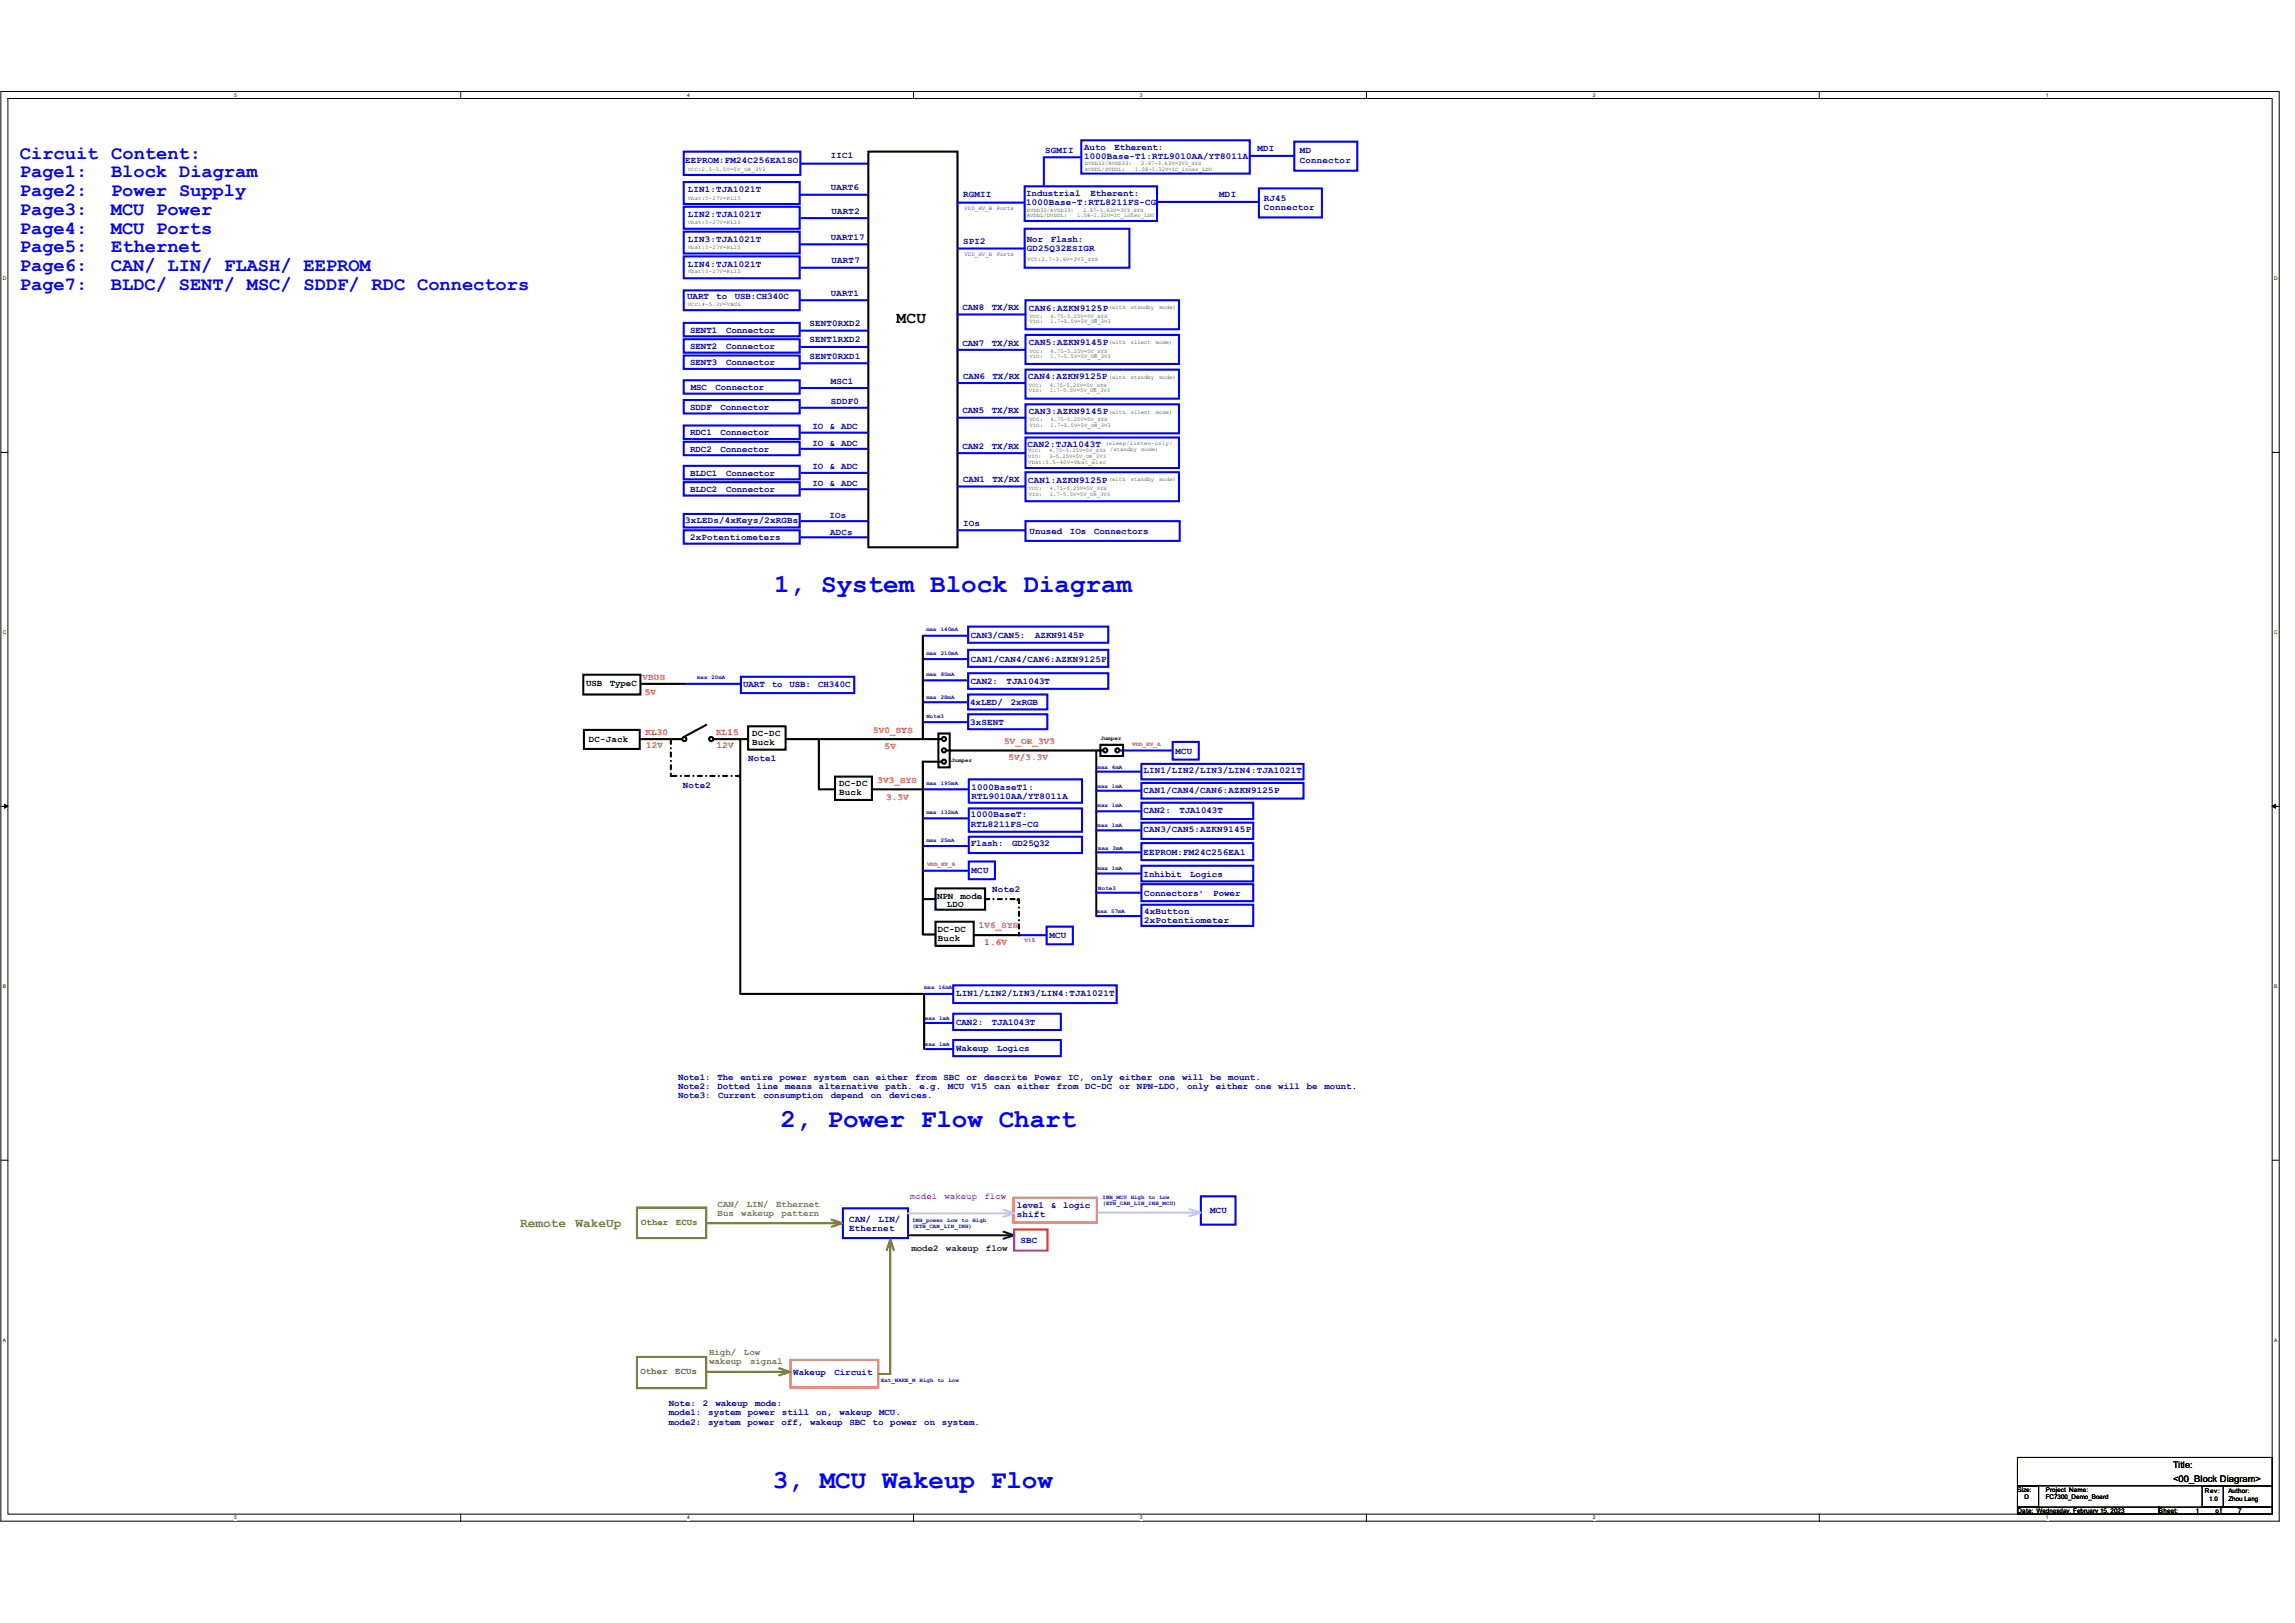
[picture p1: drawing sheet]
<svg xmlns="http://www.w3.org/2000/svg" width="420mm" height="297mm" viewBox="0 0 420 297" stroke-linecap="round" stroke-linejoin="round" font-family="sans-serif">
<defs><g id="words">
<g font-size="4.7" fill="#00f">
<text x="141.7" y="108.3">1, System Block Diagram</text>
<text x="142.9" y="206.2">2, Power Flow Chart</text>
<text x="141.5" y="272.4">3, MCU Wakeup Flow</text>
</g>
<g font-size="3.4" fill="#00f">
<text x="3.7" y="29">Circuit Content:</text>
<text x="3.7" y="32.5">Page1:</text>
<text x="3.7" y="35.9">Page2:</text>
<text x="20.3" y="32.5">Block Diagram</text>
<text x="20.3" y="35.9">Power Supply</text>
<text x="3.7" y="39.3">Page3:</text>
<text x="20.3" y="39.3">MCU Power</text>
<text x="3.7" y="42.8">Page4:</text>
<text x="3.7" y="46.2">Page5:</text>
<text x="20.3" y="42.8">MCU Ports</text>
<text x="20.4" y="46.2">Ethernet</text>
<text x="3.7" y="49.6">Page6:</text>
<text x="3.7" y="53">Page7:</text>
<text x="20.3" y="49.6">CAN/ LIN/ FLASH/ EEPROM</text>
<text x="20.3" y="53">BLDC/ SENT/ MSC/ SDDF/ RDC Connectors</text>
</g>
<text font-size="3" x="164.2" y="59.1">MCU</text>
<g font-size="2.3" fill="#808040">
<text x="95.2" y="224.6">Remote</text>
<text x="105.4" y="224.6">WakeUp</text>
</g>
<g font-size="1.7" fill="#0000a0">
<text x="125.4" y="29.8">EEPROM:FM24C256EA1SO</text>
<text x="152.1" y="28.9">IIC1</text>
<text x="191.4" y="28">SGMII</text>
<text x="198.5" y="27.4">Auto</text>
<text x="198.5" y="29.1">1000Base-T1:RTL9010AA/YT8011A</text>
<text x="204" y="27.4">Etherent:</text>
<text x="230.2" y="27.7">MDI</text>
<text x="238" y="28.1">MD</text>
<text x="238" y="29.8">Connector</text>
<text x="125.9" y="35.2">LIN1:TJA1021T</text>
<text x="152.1" y="34.8">UART6</text>
<text x="176.3" y="36">RGMII</text>
<text x="187.9" y="35.9">Industrial</text>
<text x="199.6" y="35.9">Etherent:</text>
<text x="125.9" y="39.8">LIN2:TJA1021T</text>
<text x="152.2" y="39.1">UART2</text>
<text x="187.9" y="37.5">1000Base-T:RTL8211FS-CG</text>
<text x="223.2" y="36.1">MDI</text>
<text x="231.4" y="36.8">RJ45</text>
<text x="231.4" y="38.4">Connector</text>
<text x="125.9" y="44.3">LIN3:TJA1021T</text>
<text x="152.1" y="43.9">UART17</text>
<text x="176.3" y="44.7">SPI2</text>
<text x="188" y="44.3">Nor</text>
<text x="188" y="46">GD25Q32ESIGR</text>
<text x="192.4" y="44.3">Flash:</text>
<text x="125.9" y="48.8">LIN4:TJA1021T</text>
<text x="152.2" y="48.2">UART7</text>
<text x="125.8" y="54.8">UART</text>
<text x="131.1" y="54.8">to</text>
<text x="134.5" y="54.8">USB:CH340C</text>
<text x="148.2" y="59.7">SENT0RXD2</text>
<text x="152.1" y="54.1">UART1</text>
<text x="176.2" y="56.7">CAN8</text>
<text x="181.6" y="56.7">TX/RX</text>
<text x="188.4" y="56.9">CAN6:AZKN9125P</text>
<text x="126.3" y="60.9">SENT1</text>
<text x="126.3" y="63.8">SENT2</text>
<text x="132.9" y="60.9">Connector</text>
<text x="132.9" y="63.8">Connector</text>
<text x="148.2" y="62.7">SENT1RXD2</text>
<text x="148.2" y="65.7">SENT0RXD1</text>
<text x="176.2" y="63.3">CAN7</text>
<text x="181.6" y="63.3">TX/RX</text>
<text x="188.4" y="63.2">CAN5:AZKN9145P</text>
<text x="126.3" y="66.8">SENT3</text>
<text x="126.5" y="71.4">MSC</text>
<text x="131" y="71.4">Connector</text>
<text x="132.9" y="66.8">Connector</text>
<text x="152.1" y="70.3">MSC1</text>
<text x="176.3" y="69.3">CAN6</text>
<text x="181.7" y="69.3">TX/RX</text>
<text x="188.2" y="69.4">CAN4:AZKN9125P</text>
<text x="126.3" y="75">SDDF</text>
<text x="131.9" y="75">Connector</text>
<text x="152.1" y="74">SDDF0</text>
<text x="176.2" y="75.6">CAN5</text>
<text x="181.6" y="75.6">TX/RX</text>
<text x="188.4" y="75.8">CAN3:AZKN9145P</text>
<text x="126.3" y="79.7">RDC1</text>
<text x="126.3" y="82.6">RDC2</text>
<text x="131.9" y="79.7">Connector</text>
<text x="131.9" y="82.6">Connector</text>
<text x="148.7" y="78.5">IO &amp; ADC</text>
<text x="148.7" y="81.6">IO &amp; ADC</text>
<text x="176.2" y="82.2">CAN2</text>
<text x="181.6" y="82.2">TX/RX</text>
<text x="188.1" y="81.7">CAN2:TJA1043T</text>
<text x="126.3" y="87">BLDC1</text>
<text x="132.9" y="87">Connector</text>
<text x="148.7" y="85.9">IO &amp; ADC</text>
<text x="148.7" y="89">IO &amp; ADC</text>
<text x="176.3" y="88.2">CAN1</text>
<text x="181.7" y="88.2">TX/RX</text>
<text x="188.2" y="88.3">CAN1:AZKN9125P</text>
<text x="125.4" y="95.7">3xLEDs/4xKeys/2xRGBs</text>
<text x="126.3" y="90">BLDC2</text>
<text x="132.9" y="90">Connector</text>
<text x="151.8" y="94.8">IOs</text>
<text x="126.3" y="98.8">2xPotentiometers</text>
<text x="152" y="97.9">ADCs</text>
<text x="176.3" y="96.2">IOs</text>
<text x="188.5" y="97.6">Unused</text>
<text x="195.9" y="97.6">IOs</text>
<text x="200.3" y="97.6">Connectors</text>
<text x="177.7" y="116.8">CAN3/CAN5:</text>
<text x="189.5" y="116.8">AZKN9145P</text>
<text x="136" y="125.8">UART</text>
<text x="141.3" y="125.8">to</text>
<text x="144.5" y="125.8">USB:</text>
<text x="149.8" y="125.8">CH340C</text>
<text x="177.7" y="125.2">CAN2:</text>
<text x="177.7" y="121.1">CAN1/CAN4/CAN6:AZKN9125P</text>
<text x="184.3" y="125.2">TJA1043T</text>
<text x="177.6" y="129">4xLED/</text>
<text x="185.1" y="129">2xRGB</text>
<text x="177.6" y="132.6">3xSENT</text>
<text x="215.2" y="137.9">MCU</text>
<text x="137" y="139.4">Note1</text>
<text x="209.4" y="141.6">LIN1/LIN2/LIN3/LIN4:TJA1021T</text>
<text x="125" y="144.2">Note2</text>
<text x="177.7" y="149.6">1000BaseT:</text>
<text x="177.9" y="144.5">1000BaseT1:</text>
<text x="177.9" y="146.2">RTL9010AA/YT8011A</text>
<text x="209.4" y="145.1">CAN1/CAN4/CAN6:AZKN9125P</text>
<text x="209.4" y="148.8">CAN2:</text>
<text x="215.9" y="148.8">TJA1043T</text>
<text x="177.7" y="154.9">Flash:</text>
<text x="177.7" y="151.3">RTL8211FS-CG</text>
<text x="185.3" y="154.9">GD25Q32</text>
<text x="209.4" y="152.3">CAN3/CAN5:AZKN9145P</text>
<text x="177.9" y="159.8">MCU</text>
<text x="209.4" y="160.5">Inhibit</text>
<text x="209.4" y="156.5">EEPROM:FM24C256EA1</text>
<text x="217.9" y="160.5">Logics</text>
<text x="181.6" y="163.3">Note2</text>
<text x="209.5" y="164">Connectors'</text>
<text x="209.5" y="167.2">4xButton</text>
<text x="222.1" y="164">Power</text>
<text x="192.1" y="171.7">MCU</text>
<text x="209.5" y="168.9">2xPotentiometer</text>
<text x="175" y="182.4">LIN1/LIN2/LIN3/LIN4:TJA1021T</text>
<text x="175" y="187.6">CAN2:</text>
<text x="181.6" y="187.6">TJA1043T</text>
<text x="124.1" y="197.7">Note1:</text>
<text x="131.3" y="197.7">The</text>
<text x="135.5" y="197.7">entire</text>
<text x="142.7" y="197.7">power</text>
<text x="148.9" y="197.7">system can</text>
<text x="160.3" y="197.7">either</text>
<text x="167.5" y="197.7">from SBC</text>
<text x="175" y="192.3">Wakeup</text>
<text x="177" y="197.7">or</text>
<text x="180.2" y="197.7">descrite</text>
<text x="182.5" y="192.3">Logics</text>
<text x="189.4" y="197.7">Power</text>
<text x="195.6" y="197.7">IC,</text>
<text x="199.8" y="197.7">only</text>
<text x="205" y="197.7">either</text>
<text x="212.2" y="197.7">one</text>
<text x="216.4" y="197.7">will</text>
<text x="221.6" y="197.7">be</text>
<text x="224.9" y="197.7">mount.</text>
<text x="124.1" y="199.3">Note2:</text>
<text x="124.1" y="201">Note3:</text>
<text x="131.3" y="199.3">Dotted</text>
<text x="131.5" y="201">Current</text>
<text x="138.5" y="199.3">line</text>
<text x="139.8" y="201">consumption</text>
<text x="143.7" y="199.3">means</text>
<text x="149.9" y="199.3">alternative</text>
<text x="152.1" y="201">depend</text>
<text x="159.4" y="201">on</text>
<text x="162.1" y="199.3">path.</text>
<text x="162.8" y="201">devices.</text>
<text x="168.3" y="199.3">e.g.</text>
<text x="173.5" y="199.3">MCU</text>
<text x="177.8" y="199.3">V15</text>
<text x="182" y="199.3">can</text>
<text x="186.2" y="199.3">either</text>
<text x="193.5" y="199.3">from</text>
<text x="198.7" y="199.3">DC-DC</text>
<text x="204.9" y="199.3">or</text>
<text x="208.1" y="199.3">NPN-LDO,</text>
<text x="217.4" y="199.3">only</text>
<text x="222.6" y="199.3">either</text>
<text x="229.8" y="199.3">one</text>
<text x="234" y="199.3">will</text>
<text x="239.3" y="199.3">be</text>
<text x="242.5" y="199.3">mount.</text>
<text x="186.2" y="221.1">level</text>
<text x="192.4" y="221.1">&amp;</text>
<text x="194.7" y="221.1">logic</text>
<text x="155.5" y="223.6">CAN/</text>
<text x="155.5" y="225.2">Ethernet</text>
<text x="160.9" y="223.6">LIN/</text>
<text x="186.2" y="222.8">shift</text>
<text x="186.8" y="227.5">SBC</text>
<text x="221.5" y="222">MCU</text>
<text x="145.2" y="251.7">Wakeup</text>
<text x="152.8" y="251.7">Circuit</text>
<text x="122.4" y="257.4">Note:</text>
<text x="128.7" y="257.4">2</text>
<text x="131" y="257.4">wakeup</text>
<text x="138.2" y="257.4">mode:</text>
<text x="122.4" y="259">mode1:</text>
<text x="122.4" y="260.7">mode2:</text>
<text x="129.6" y="260.7">system</text>
<text x="129.7" y="259">system</text>
<text x="136.8" y="260.7">power</text>
<text x="136.9" y="259">power</text>
<text x="143.1" y="260.7">off,</text>
<text x="143.2" y="259">still</text>
<text x="148.3" y="260.7">wakeup</text>
<text x="149.4" y="259">on,</text>
<text x="153.7" y="259">wakeup</text>
<text x="155.5" y="260.7">SBC</text>
<text x="159.7" y="260.7">to</text>
<text x="160.9" y="259">MCU.</text>
<text x="163" y="260.7">power</text>
<text x="169.2" y="260.7">on</text>
<text x="172.4" y="260.7">system.</text>
</g>
<g font-size="1.7">
<text x="107.3" y="125.6">USB</text>
<text x="111.6" y="125.6">TypeC</text>
<text x="107.8" y="135.7">DC-Jack</text>
<text x="137.7" y="134.7">DC-DC</text>
<text x="137.7" y="136.4">Buck</text>
<text x="153.7" y="143.9">DC-DC</text>
<text x="153.7" y="145.6">Buck</text>
<text x="171.5" y="164.5">NPN</text>
<text x="173.3" y="166.1">LDO</text>
<text x="175.8" y="164.5">mode</text>
<text x="171.7" y="170.6">DC-DC</text>
<text x="171.7" y="172.3">Buck</text>
<text x="397.8" y="268.6">Title:</text>
<text x="397.8" y="271.2">&lt;00_Block Diagram&gt;</text>
</g>
<g font-size="1.7" fill="#f00">
<text x="117.7" y="124.5">VBUS</text>
<text x="118" y="127.2">5V</text>
<text x="118.2" y="134.6">KL30</text>
<text x="118.3" y="136.9">12V</text>
<text x="131.1" y="134.6">KL15</text>
<text x="131.2" y="136.9">12V</text>
<text x="159.9" y="134.2">5V0_SYS</text>
<text x="162" y="137">5V</text>
<text x="183.8" y="136.2">5V_OR_3V3</text>
<text x="160.6" y="143.4">3V3_SYS</text>
<text x="184.6" y="139.1">5V/3.3V</text>
<text x="162.2" y="146.5">3.3V</text>
<text x="179.2" y="169.9">1V6_SYS</text>
<text x="180.2" y="173">1.6V</text>
</g>
<g font-size="1.7" fill="#808040">
<text x="131.4" y="220.9">CAN/</text>
<text x="136.7" y="220.9">LIN/</text>
<text x="142.1" y="220.9">Ethernet</text>
<text x="131.4" y="222.5">Bus</text>
<text x="135.7" y="222.5">wakeup</text>
<text x="143.1" y="222.5">pattern</text>
<text x="129.8" y="247.9">High/</text>
<text x="129.8" y="249.6">wakeup</text>
<text x="136.2" y="247.9">Low</text>
<text x="137.3" y="249.6">signal</text>
</g>
<g font-size="1.7" fill="#f0f">
<text x="166.6" y="219.4">mode1</text>
<text x="172.9" y="219.4">wakeup</text>
<text x="180.2" y="219.4">flow</text>
</g>
<g font-size="1.7" fill="#808000">
<text x="117.4" y="224.2">Other</text>
<text x="123.7" y="224.2">ECUs</text>
<text x="117.3" y="251.4">Other</text>
<text x="123.6" y="251.4">ECUs</text>
</g>
<g font-size="1.7" fill="#400040">
<text x="166.9" y="228.9">mode2</text>
<text x="173.2" y="228.9">wakeup</text>
<text x="180.5" y="228.9">flow</text>
</g>
<g font-size="1.2">
<text x="369.3" y="273">Size:</text>
<text x="370.6" y="274.3">D</text>
<text x="374.5" y="274.3">FC7300_Demo_Board</text>
<text x="374.5" y="273">Project Name:</text>
<text x="403.7" y="273.3">Rev:</text>
<text x="404.4" y="274.7">1.0</text>
<text x="408" y="273.3">Author:</text>
<text x="408" y="274.7">Zhou Lang</text>
<text x="369.3" y="276.9">Date: Wednesday, February 15, 2023</text>
<text x="395.3" y="276.9">Sheet:</text>
<text x="402" y="276.9">1</text>
<text x="405.6" y="276.9">o f</text>
<text x="409.8" y="276.9">7</text>
</g>
<g font-size="1.1" fill="#0000a0">
<text x="176.6" y="38.4">VDD_HV_B</text>
<text x="182.5" y="38.4">Ports</text>
<text x="176.6" y="46.8">VDD_HV_B</text>
<text x="182.5" y="46.8">Ports</text>
<text x="169.6" y="119.8">max 210mA</text>
<text x="169.6" y="115.5">max 140mA</text>
<text x="127.6" y="124.4">max 20mA</text>
<text x="169.6" y="123.7">max 80mA</text>
<text x="169.6" y="127.8">max 28mA</text>
<text x="169.6" y="131.5">Note3</text>
<text x="169.6" y="143.7">max 195mA</text>
<text x="200.9" y="140.7">max 4mA</text>
<text x="169.6" y="148.9">max 132mA</text>
<text x="200.9" y="144.2">max 1mA</text>
<text x="200.9" y="147.8">max 1mA</text>
<text x="169.6" y="154.1">max 25mA</text>
<text x="200.9" y="151.4">max 1mA</text>
<text x="201.1" y="155.6">max 3mA</text>
<text x="200.9" y="159.2">max 1mA</text>
<text x="200.8" y="167.1">max 57mA</text>
<text x="201.1" y="162.8">Note3</text>
<text x="169.2" y="181">max 16mA</text>
<text x="169.3" y="191.5">max 1mA</text>
<text x="169.3" y="186.6">max 1mA</text>
<text x="201.9" y="219.4">INH_MCU High to Low</text>
<text x="201.9" y="220.5">(ETH_CAN_LIN_INH_MCU)</text>
<text x="167" y="223.7">INH_power Low to High</text>
<text x="167" y="224.8">(ETH_CAN_LIN_INH)</text>
<text x="161.3" y="253">Ext_WAKE_N High to Low</text>
</g>
<g font-size="1.1">
<text x="201.5" y="135.5">Jumper</text>
<text x="174.1" y="139.4">Jumper</text>
</g>
<g font-size="1.1" fill="#f00">
<text x="207.3" y="136.5">VDD_HV_A</text>
<text x="169.7" y="158.5">VDD_HV_B</text>
<text x="187.6" y="172.4">V15</text>
</g>
<g font-size="1" fill="#004000">
<text x="125.9" y="31.3">VCC:2.5~5.5V=5V_OR_3V3</text>
<text x="198.6" y="30.2">DVDD33/AVDD33:</text>
<text x="198.6" y="31.2">AVDDL/DVDDL:</text>
<text x="207.8" y="31.2">1.08~1.32V=IC_inner_LDO</text>
<text x="208.9" y="30.2">2.97~3.63V=3V3_SYS</text>
<text x="125.9" y="41">Vbat:5~27V=KL15</text>
<text x="125.9" y="36.6">Vbat:5~27V=KL15</text>
<text x="188" y="38.8">DVDD33/AVDD33:</text>
<text x="188" y="39.8">AVDDL/DVDDL:</text>
<text x="197.2" y="39.8">1.08~1.32V=IC_inner_LDO</text>
<text x="198.3" y="38.8">2.97~3.63V=3V3_SYS</text>
<text x="125.9" y="45.6">Vbat:5~27V=KL15</text>
<text x="125.9" y="50">Vbat:5~27V=KL15</text>
<text x="125.9" y="56">VCC:4~5.3V=VBUS</text>
<text x="188.5" y="58.2">VCC:</text>
<text x="188.5" y="59.2">VIO:</text>
<text x="192.3" y="58.2">4.75~5.25V=5V_SYS</text>
<text x="192.3" y="59.2">1.7~5.5V=5V_OR_3V3</text>
<text x="203" y="56.6">(with</text>
<text x="207" y="56.6">standby</text>
<text x="212.2" y="56.6">mode)</text>
<text x="188.5" y="64.5">VCC:</text>
<text x="188.5" y="65.6">VIO:</text>
<text x="192.3" y="64.5">4.75~5.25V=5V_SYS</text>
<text x="192.3" y="65.6">1.7~5.5V=5V_OR_3V3</text>
<text x="203" y="63">(with</text>
<text x="207" y="63">silent</text>
<text x="211.6" y="63">mode)</text>
<text x="188.4" y="70.8">VCC:</text>
<text x="188.4" y="71.8">VIO:</text>
<text x="192.2" y="70.8">4.75~5.25V=5V_SYS</text>
<text x="192.2" y="71.8">1.7~5.5V=5V_OR_3V3</text>
<text x="203" y="69.3">(with</text>
<text x="207" y="69.3">standby</text>
<text x="212.2" y="69.3">mode)</text>
<text x="188.5" y="77.1">VCC:</text>
<text x="192.3" y="77.1">4.75~5.25V=5V_SYS</text>
<text x="203" y="75.7">(with</text>
<text x="207" y="75.7">silent</text>
<text x="211.6" y="75.7">mode)</text>
<text x="188.2" y="82.8">VCC:</text>
<text x="188.2" y="83.8">VIO:</text>
<text x="188.5" y="78.1">VIO:</text>
<text x="192.1" y="82.8">4.75~5.25V=5V_SYS</text>
<text x="192.1" y="83.8">3~5.25V=5V_OR_3V3</text>
<text x="192.3" y="78.1">1.7~5.5V=5V_OR_3V3</text>
<text x="202.4" y="81.5">(sleep/listen-only/</text>
<text x="203.2" y="82.5">/standby</text>
<text x="209" y="82.5">mode)</text>
<text x="188.2" y="84.8">Vbat:5.5~40V=Vbat_misc</text>
<text x="188.4" y="89.7">VCC:</text>
<text x="192.2" y="89.7">4.75~5.25V=5V_SYS</text>
<text x="203" y="88.1">(with</text>
<text x="207" y="88.1">standby</text>
<text x="212.2" y="88.1">mode)</text>
<text x="188.4" y="90.7">VIO:</text>
<text x="192.2" y="90.7">1.7~5.5V=5V_OR_3V3</text>
</g>
<text font-size="1" fill="#400000" x="188.1" y="47.7">VCC:2.7~3.6V=3V3_SYS</text>
<g font-size=".9">
<text x="42.9" y="17.7">5</text>
<text x="125.8" y="17.7">4</text>
<text x="208.7" y="17.7">3</text>
<text x="291.6" y="17.7">2</text>
<text x="374.5" y="17.7">1</text>
<text x=".5" y="51.2">D</text>
<text x="416.3" y="51.2">D</text>
<text x=".5" y="116">C</text>
<text x="416.3" y="116">C</text>
<text x=".5" y="180.8">B</text>
<text x="416.3" y="180.8">B</text>
<text x=".5" y="245.6">A</text>
<text x="416.3" y="245.6">A</text>
<text x="42.9" y="278.1">5</text>
<text x="125.8" y="278.1">4</text>
<text x="208.7" y="278.1">3</text>
<text x="291.6" y="278.1">2</text>
<text x="374.5" y="278.1">1</text>
</g>
</g></defs>
<path d="M.2 16.7h417.1v261.7h-417.1zM1.4 18h414.6v259.1h-414.6z" fill="none" stroke="#000" stroke-width=".18"/>
<g fill="#fff">
<path d="M42.9 16.9h.5v1h-.5z"/>
<path d="M42.9 277.3h.5v1h-.5z"/>
</g>
<path d="M84.3 16.7v1.3M84.3 277.1v1.3" fill="none" stroke="#000" stroke-width=".18"/>
<g fill="#fff">
<path d="M125.8 16.9h.5v1h-.5z"/>
<path d="M125.8 277.3h.5v1h-.5z"/>
</g>
<path d="M167.2 16.7v1.3M167.2 277.1v1.3" fill="none" stroke="#000" stroke-width=".18"/>
<g fill="#fff">
<path d="M208.7 16.9h.5v1h-.5z"/>
<path d="M208.7 277.3h.5v1h-.5z"/>
</g>
<path d="M250.2 16.7v1.3M250.2 277.1v1.3" fill="none" stroke="#000" stroke-width=".18"/>
<g fill="#fff">
<path d="M291.6 16.9h.5v1h-.5z"/>
<path d="M291.6 277.3h.5v1h-.5z"/>
</g>
<path d="M333.1 16.7v1.3M333.1 277.1v1.3" fill="none" stroke="#000" stroke-width=".18"/>
<g fill="#fff">
<path d="M374.5 16.9h.5v1h-.5z"/>
<path d="M374.5 277.3h.5v1h-.5z"/>
<path d="M.5 50.4h.7v1.1h-.7z"/>
<path d="M416.3 50.4h.7v1.1h-.7z"/>
<path d="M.5 115.2h.7v1h-.7z"/>
<path d="M416.3 115.2h.7v1h-.7z"/>
</g>
<path d="M.2 82.8h1.2M416 82.8h1.3" fill="none" stroke="#000" stroke-width=".18"/>
<g fill="#fff">
<path d="M.5 180h.6v1h-.6z"/>
<path d="M416.3 180h.6v1h-.6z"/>
</g>
<path d="M.2 147.6h1.2M416 147.6h1.3" fill="none" stroke="#000" stroke-width=".18"/>
<path d="M.8 147.2l.6 .4-.6 .3zM416 147.6l.6-.4v.7z" fill="#000" stroke="#000" stroke-width=".18"/>
<g fill="#fff">
<path d="M.5 244.7h.6v1.1h-.6z"/>
<path d="M416.3 244.7h.6v1.1h-.6z"/>
</g>
<path d="M.2 212.3h1.2M416 212.3h1.3M369.3 266.7h46.7v5.2h-46.7zM369.3 271.9h3.9v3.9h-3.9zM369.3 275.8h26v1.3h-26zM395.3 275.8h20.7v1.3h-20.7zM403.2 271.9h3.8v3.9h-3.8zM407 271.9h9v3.9h-9z" fill="none" stroke="#000" stroke-width=".18"/>
<g fill="none" stroke="#000" stroke-width=".38">
<path d="M159 27.7h16.3v72.5h-16.3zM168.9 116.4v18.7M106.8 123.5h10.5v3.6h-10.5zM106.9 133.6h10.2v3.5h-10.2zM117.4 135.3h7.5M117.5 125.2h7.8M129.3 132.7l-3.9 2M130.7 135.3h6.1M135.5 135.3v46.5M137 132.9h6.8v4.3h-6.8zM144.1 135.3h28.2M149.9 135.3v9.2h2.8"/>
<path d="M171.8 134.2h2.1v6.2h-2.1zM172.3 139.4h-3.4v31.6M173.3 137.4h28.6M200.7 137.4v30.3M201.5 136.3h4.1v2.1h-4.1zM152.9 142.1h6.7v4.3h-6.7zM159.6 144.5h9.1M169.1 171h2.2M169.1 164.5h2.2M171.3 168.7h7v4.4h-7zM171.3 162.6h9v3.9h-9zM178.3 171.2h8.3"/>
<path d="M135.5 181.9h33.4M169.2 181.9v10.1"/>
<circle cx="125.3" cy="135.3" r=".38"/>
<circle cx="130.2" cy="135.3" r=".38"/>
<circle cx="172.8" cy="137.3" r=".38"/>
<circle cx="172.8" cy="135.3" r=".38"/>
<circle cx="172.8" cy="139.4" r=".38"/>
<circle cx="202.3" cy="137.3" r=".38"/>
<circle cx="204.6" cy="137.3" r=".38"/>
</g>
<g fill="none" stroke="#00f" stroke-width=".38">
<path d="M125.2 27.7h21.3v4.3h-21.3zM125.2 33.3h21.2v4h-21.2zM125.2 37.8h21.2v4.1h-21.2zM146.5 35.6h12.2M146.7 39.9h12.1M146.7 30h12.1M175.3 37.1h12.2M187.6 34.1h24.2v6.3h-24.2zM197.7 28.8h-6.6v5M198 25.7h30.8v6.1h-30.8zM212.1 37h18.2M228.9 28.5h7.9"/>
<path d="M230.5 34.5h11.5v5.3h-11.5zM236.9 25.9h11.6v5.3h-11.6zM125.2 53.1h21.2v3.7h-21.2zM125.2 42.4h21.2v4h-21.2zM125.2 46.9h21.2v4h-21.2zM125.2 59.1h21.2v2.5h-21.2zM146.5 44.7h12.2M146.5 54.9h12.2M146.7 49h12.1M175.3 57.6h12.4M175.4 45.5h12.2M187.6 41.9h19.2v7.1h-19.2z"/>
<path d="M187.7 54.9h28.1v5.4h-28.1zM125.2 62.1h21.2v2.4h-21.2zM125.2 65.1h21.2v2.4h-21.2zM125.2 69.6h21.2v2.5h-21.2zM125.2 73.2h21.2v2.5h-21.2zM125.2 77.9h21.2v2.4h-21.2zM146.7 60.5h12.1M146.7 63.5h12.1M146.7 66.5h12.1M146.7 71h12.1M146.7 74.6h12.1M146.7 79.2h12.1"/>
<path d="M175.3 76.5h12.4M175.3 64h12.3M175.4 70.1h12.2M187.7 67.6h28.1v5.4h-28.1zM187.7 74h28.1v5.3h-28.1zM187.7 61.3h28.1v5.3h-28.1zM125.2 80.9h21.2v2.4h-21.2zM125.2 85.3h21.2v2.4h-21.2zM125.2 88.2h21.2v2.5h-21.2zM125.2 94.1h21.2v2.4h-21.2zM125.2 97h21.2v2.5h-21.2zM146.7 82.1h12.1"/>
<path d="M146.7 86.6h12.1M146.7 89.5h12.1M146.7 95.4h12.1M146.7 98.3h12.1M175.3 82.9h12.3M175.4 89h12.2M175.4 97h12.2M187.7 80.1h28.1v5.6h-28.1zM187.7 86.4h28.1v5.3h-28.1zM187.7 95.4h28.3v3.6h-28.3zM169.1 116.4h7.9M177.2 118.9h25.7v3.1h-25.7z"/>
<path d="M177.2 114.7h25.7v2.9h-25.7zM125.4 125.2h10.2M135.6 123.9h20.8v3h-20.8zM169.1 124.5h7.9M169.1 128.5h7.9M169.1 120.6h7.9M169.1 132.2h7.9M177.2 127.1h14.5v2.7h-14.5zM177.2 123.2h25.7v2.9h-25.7zM177.2 130.7h14.5v2.8h-14.5zM205.1 137.4h9.3M209 139.8h29.6v2.8h-29.6z"/>
<path d="M214.7 135.8h4.8v3.2h-4.8zM169.1 154.8h8M169.1 159.4h8M169.2 149.8h7.9M169.2 144.5h7.9M177.4 142.6h20.7v4.3h-20.7zM177.4 153.1h20.7v3h-20.7zM177.4 148h20.7v4.2h-20.7zM177.4 157.7h4.7v3.2h-4.7zM200.8 159.9h7.9M200.8 148.5h7.9M200.8 144.7h7.9"/>
<path d="M200.8 141.2h7.9M200.8 152h7.9M200.8 156h7.9M209 146.9h20.4v3h-20.4zM209 158.5h20.4v2.8h-20.4zM209 150.6h20.4v2.9h-20.4zM209 154.3h20.4v3.1h-20.4zM209 143.3h29.6v2.9h-29.6zM186.6 171.2h4.9M191.6 169.6h4.8v3.2h-4.8zM200.8 163.4h7.9M200.8 167.7h7.9"/>
<path d="M209 165.6h20.4v3.9h-20.4zM209 161.8h20.4v3.1h-20.4zM169.3 181.9h5M169.5 187.2h4.9M169.5 192h4.9M174.5 180.3h29.9v3.3h-29.9zM174.5 185.5h19.7v3h-19.7zM174.5 190.3h19.7v3h-19.7zM219.8 218.9h6.4v5.2h-6.4zM154.3 221.1h11.9v5.5h-11.9z"/>
</g>
<path d="M166.2 222.1h19.3M183.7 221.4l2 .7-2 .6M200.8 221.9h18.9M217.8 221.3l1.9 .6M219.7 221.9l-1.9 .7" fill="none" stroke="#ff80ff" stroke-width=".38"/>
<path d="M116.6 221h12.7v5.6h-12.7zM129.4 223.9h24.6M152.2 223.2l2 .7-2 .6M162.3 228.8l.7-2 .6 2M163 227v24.5h-2.1M116.6 248.3h12.7v5.8h-12.7zM129.4 251.1h15.1M142.7 250.4l1.9 .7-1.9 .6" fill="none" stroke="#808000" stroke-width=".38"/>
<path d="M185.5 219.2h15.3v4.6h-15.3zM144.7 248.9h16.1v5h-16.1z" fill="none" stroke="#ff8000" stroke-width=".38"/>
<path d="M122.8 135.4v6.5M122.8 141.9h.1M123.1 142h12.3M135.4 142h.1M180.3 164.5h6M186.3 164.5h.1M186.6 164.5v6.5M186.6 171h.1" fill="none" stroke="#000" stroke-width=".38" stroke-dasharray=".8 .8 0 .8"/>
<path d="M166.2 226.1h19.3M183.7 225.4l2 .7" fill="none" stroke="#400000" stroke-width=".38"/>
<path d="M185.7 226.1l-2 .6" fill="none" stroke="#400040" stroke-width=".38"/>
<path d="M185.7 225h6v3.9h-6z" fill="none" stroke="#f00" stroke-width=".38"/>
<use href="#words"/>
</svg>
